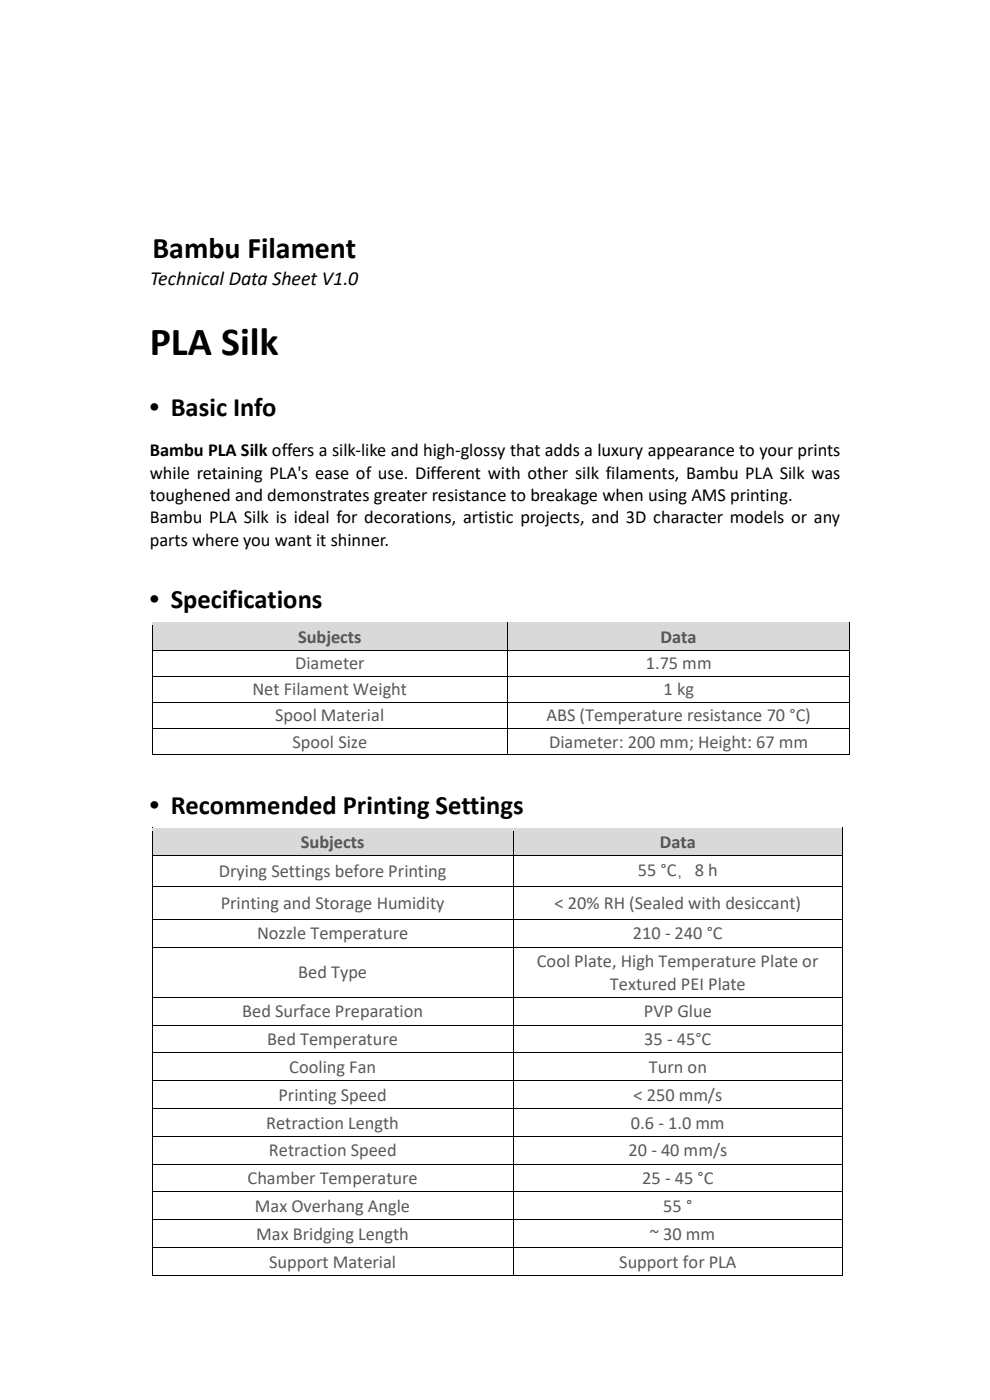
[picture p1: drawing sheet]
<svg xmlns="http://www.w3.org/2000/svg" width="210mm" height="297mm" viewBox="0 0 210 297" stroke-linecap="round" stroke-linejoin="round" font-family="sans-serif">
<defs><g id="words">
<text font-size="8.5" x="31.8" y="75.3">PLA Silk</text>
<text font-size="6.3" x="32.3" y="54.7">Bambu Filament</text>
<g font-size="5.6">
<text x="31.8" y="88.2">• Basic Info</text>
<text x="31.8" y="129.1">• Specifications</text>
<text x="31.8" y="172.7">• Recommended Printing Settings</text>
</g>
<text font-size="4.2" x="31.8" y="60.4">Technical Data Sheet V1.0</text>
<g font-size="3.9">
<text x="31.8" y="96.8">Bambu PLA Silk offers a silk-like and high-glossy that adds a luxury appearance to your prints</text>
<text x="31.8" y="101.6">while retaining PLA's ease of use. Different with other silk filaments, Bambu PLA Silk was</text>
<text x="31.8" y="106.3">toughened and demonstrates greater resistance to breakage when using AMS printing.</text>
<text x="31.8" y="111">Bambu PLA Silk is ideal for decorations, artistic projects, and 3D character models or any</text>
<text x="31.8" y="115.8">parts where you want it shinner.</text>
</g>
<g font-size="3.9" fill="#525252">
<text x="63.2" y="136.3">Subjects</text>
<text x="140.1" y="136.3">Data</text>
<text x="63.8" y="180">Subjects</text>
<text x="139.9" y="180">Data</text>
</g>
<g font-size="3.9" fill="#595959">
<text x="62.5" y="142">Diameter</text>
<text x="136.9" y="142">1.75 mm</text>
<text x="53.5" y="147.6">Net Filament Weight</text>
<text x="140.7" y="147.6">1 kg</text>
<text x="58.3" y="153.1">Spool Material</text>
<text x="115.8" y="153.1">ABS (Temperature resistance 70 °C)</text>
<text x="62" y="158.6">Spool Size</text>
<text x="116.4" y="158.6">Diameter: 200 mm; Height: 67 mm</text>
<text x="135.2" y="185.9">55 °C，8 h</text>
<text x="46.4" y="186.1">Drying Settings before Printing</text>
<text x="46.8" y="192.9">Printing and Storage Humidity</text>
<text x="117.6" y="192.9">&lt; 20% RH (Sealed with desiccant)</text>
<text x="54.5" y="199.3">Nozzle Temperature</text>
<text x="134.2" y="199.3">210 - 240 °C</text>
<text x="63.2" y="207.6">Bed Type</text>
<text x="113.8" y="205.2">Cool Plate, High Temperature Plate or</text>
<text x="129.3" y="210">Textured PEI Plate</text>
<text x="51.4" y="215.9">Bed Surface Preparation</text>
<text x="136.5" y="215.9">PVP Glue</text>
<text x="56.6" y="221.8">Bed Temperature</text>
<text x="136.6" y="221.8">35 - 45°C</text>
<text x="61.3" y="227.7">Cooling Fan</text>
<text x="137.6" y="227.7">Turn on</text>
<text x="59" y="233.6">Printing Speed</text>
<text x="134.3" y="233.6">&lt; 250 mm/s</text>
<text x="56.4" y="239.5">Retraction Length</text>
<text x="133.8" y="239.5">0.6 - 1.0 mm</text>
<text x="57" y="245.4">Retraction Speed</text>
<text x="133.2" y="245.4">20 - 40 mm/s</text>
<text x="52.5" y="251.3">Chamber Temperature</text>
<text x="136.2" y="251.3">25 - 45 °C</text>
<text x="54" y="257.2">Max Overhang Angle</text>
<text x="140.6" y="257.2">55 °</text>
<text x="54.3" y="263.1">Max Bridging Length</text>
<text x="137.8" y="263.1">~ 30 mm</text>
<text x="57.1" y="269">Support Material</text>
<text x="131.3" y="269">Support for PLA</text>
</g>
</g></defs>
<g fill="#d9d9d9">
<path d="M32.4 132.1h75.1v5.8h-75.1z" fill-rule="evenodd"/>
<path d="M33.7 132.6h72.5v4.8h-72.5z" fill-rule="evenodd"/>
<path d="M107.7 132.1h72.4v5.8h-72.4z" fill-rule="evenodd"/>
<path d="M109 132.6h69.8v4.8h-69.8z" fill-rule="evenodd"/>
</g>
<g fill="#000">
<path d="M32.2 132h.2v.6h-.2z" fill-rule="evenodd"/>
<path d="M32.2 132h.2v.1h-.2z" fill-rule="evenodd"/>
</g>
<path d="M32.4 132.1h75.1" fill="none" stroke="#000" stroke-width=".21"/>
<path d="M32.4 132.1h75.1v.5h-75.1z" fill-rule="evenodd" fill="#d9d9d9"/>
<g fill="#000">
<path d="M107.5 132.1h.1v.5h-.1z" fill-rule="evenodd"/>
<path d="M107.5 132h.1v.1h-.1z" fill-rule="evenodd"/>
</g>
<path d="M107.6 132.1h72.5" fill="none" stroke="#000" stroke-width=".21"/>
<path d="M107.6 132.1h72.5v.5h-72.5z" fill-rule="evenodd" fill="#d9d9d9"/>
<g fill="#000">
<path d="M180.1 132h.1v.6h-.1z" fill-rule="evenodd"/>
<path d="M180.1 132h.1v.1h-.1z" fill-rule="evenodd"/>
</g>
<path d="M32.3 137.4h75.3v.5h-75.3z" fill-rule="evenodd" fill="#d9d9d9"/>
<path d="M32.3 132.6v5.3" fill="none" stroke="#000" stroke-width=".21"/>
<path d="M107.6 137.4h72.6v.5h-72.6z" fill-rule="evenodd" fill="#d9d9d9"/>
<g fill="none" stroke="#000" stroke-width=".21">
<path d="M32.3 138.4v5M32.4 138h75.1M107.6 132.6v5.3M107.6 138.4v5M107.6 138h72.5M180.2 132.6v5.3M180.2 138.4v5M32.3 143.9v5M32.3 149.4v5M32.3 154.9v5.1M32.4 143.5h75.1M32.4 149h75.1"/>
<path d="M32.4 154.5h75.1M107.6 143.9v5M107.6 149.4v5M107.6 154.9v5.1M107.6 143.5h72.5M107.6 149h72.5M107.6 154.5h72.5M180.2 143.9v5M180.2 149.4v5M180.2 154.9v5.1M32.4 160h75.1M107.6 160h72.5"/>
</g>
<g fill="#000">
<path d="M32.2 137.9h.2v.5h-.2z" fill-rule="evenodd"/>
<path d="M107.5 137.9h.1v.5h-.1z" fill-rule="evenodd"/>
<path d="M180.1 137.9h.1v.5h-.1z" fill-rule="evenodd"/>
<path d="M32.2 143.4h.2v.5h-.2z" fill-rule="evenodd"/>
<path d="M32.2 148.9h.2v.5h-.2z" fill-rule="evenodd"/>
<path d="M32.2 154.4h.2v.5h-.2z" fill-rule="evenodd"/>
<path d="M107.5 143.4h.1v.5h-.1z" fill-rule="evenodd"/>
<path d="M107.5 148.9h.1v.5h-.1z" fill-rule="evenodd"/>
<path d="M107.5 154.4h.1v.5h-.1z" fill-rule="evenodd"/>
<path d="M180.1 143.4h.1v.5h-.1z" fill-rule="evenodd"/>
<path d="M180.1 148.9h.1v.5h-.1z" fill-rule="evenodd"/>
<path d="M180.1 154.4h.1v.5h-.1z" fill-rule="evenodd"/>
<path d="M32.2 160h.2v.1h-.2z" fill-rule="evenodd"/>
<path d="M32.2 160h.2v.1h-.2z" fill-rule="evenodd"/>
<path d="M107.5 160h.1v.1h-.1z" fill-rule="evenodd"/>
<path d="M180.1 160h.1v.1h-.1z" fill-rule="evenodd"/>
<path d="M180.1 160h.1v.1h-.1z" fill-rule="evenodd"/>
</g>
<g fill="#d9d9d9">
<path d="M32.4 175.8h76.3v5.8h-76.3z" fill-rule="evenodd"/>
<path d="M33.7 176.3h73.7v4.7h-73.7z" fill-rule="evenodd"/>
<path d="M108.9 175.8h69.6v5.8h-69.6z" fill-rule="evenodd"/>
<path d="M110.2 176.3h67v4.7h-67z" fill-rule="evenodd"/>
</g>
<g fill="#000">
<path d="M32.2 175.6h.2v.7h-.2z" fill-rule="evenodd"/>
<path d="M32.2 175.6h.2v.2h-.2z" fill-rule="evenodd"/>
</g>
<path d="M32.4 175.7h76.3" fill="none" stroke="#000" stroke-width=".21"/>
<path d="M32.4 175.8h76.3v.5h-76.3z" fill-rule="evenodd" fill="#d9d9d9"/>
<g fill="#000">
<path d="M108.7 175.8h.2v.5h-.2z" fill-rule="evenodd"/>
<path d="M108.7 175.6h.2v.2h-.2z" fill-rule="evenodd"/>
</g>
<path d="M108.9 175.7h69.6" fill="none" stroke="#000" stroke-width=".21"/>
<path d="M108.9 175.8h69.6v.5h-69.6z" fill-rule="evenodd" fill="#d9d9d9"/>
<g fill="#000">
<path d="M178.5 175.6h.2v.7h-.2z" fill-rule="evenodd"/>
<path d="M178.5 175.6h.2v.2h-.2z" fill-rule="evenodd"/>
</g>
<path d="M32.3 181h76.5v.5h-76.5z" fill-rule="evenodd" fill="#d9d9d9"/>
<path d="M32.3 176.3v5.2" fill="none" stroke="#000" stroke-width=".21"/>
<path d="M108.8 181h69.8v.5h-69.8z" fill-rule="evenodd" fill="#d9d9d9"/>
<g fill="none" stroke="#000" stroke-width=".21">
<path d="M108.8 176.3v5.2M178.6 176.3v5.2M32.3 182.2v5.7M32.3 188.6v6.4M32.3 195.6v5.3M32.4 181.6h76.3M32.4 188h76.3M32.4 195.1h76.3M108.8 182.2v5.7M108.8 188.6v6.4M108.8 195.6v5.3M108.9 181.6h69.6"/>
<path d="M108.9 188h69.6M108.9 195.1h69.6M178.6 182.2v5.7M178.6 188.6v6.4M178.6 195.6v5.3M32.3 201.5v10M32.3 212.2v5.2M32.3 218.1v5.2M32.4 200.9h76.3M32.4 211.6h76.3M32.4 217.5h76.3M108.8 201.5v10"/>
<path d="M108.8 212.2v5.2M108.8 218.1v5.2M108.9 200.9h69.6M108.9 211.6h69.6M108.9 217.5h69.6M178.6 201.5v10M178.6 212.2v5.2M178.6 218.1v5.2M32.3 224v5.2M32.3 229.9v5.2M32.3 235.8v5.2M32.4 223.4h76.3"/>
<path d="M32.4 229.3h76.3M32.4 235.2h76.3M108.8 224v5.2M108.8 229.9v5.2M108.8 235.8v5.2M108.9 223.4h69.6M108.9 229.3h69.6M108.9 235.2h69.6M178.6 224v5.2M178.6 229.9v5.2M178.6 235.8v5.2M32.3 241.7v5.2"/>
<path d="M32.3 247.6v5.2M32.3 253.5v5.2M32.3 259.4v5.2M32.4 241.1h76.3M32.4 247h76.3M32.4 252.9h76.3M32.4 258.8h76.3M108.8 241.7v5.2M108.8 247.6v5.2M108.8 253.5v5.2M108.8 259.4v5.2M108.9 241.1h69.6"/>
<path d="M108.9 247h69.6M108.9 252.9h69.6M108.9 258.8h69.6M178.6 241.7v5.2M178.6 247.6v5.2M178.6 253.5v5.2M178.6 259.4v5.2M32.3 265.3v5.3M32.4 264.7h76.3M32.4 270.6h76.3M108.8 265.3v5.3M108.9 264.7h69.6"/>
<path d="M108.9 270.6h69.6M178.6 265.3v5.3"/>
</g>
<g fill="#000">
<path d="M32.2 181.5h.2v.7h-.2z" fill-rule="evenodd"/>
<path d="M32.2 187.9h.2v.7h-.2z" fill-rule="evenodd"/>
<path d="M32.2 195h.2v.6h-.2z" fill-rule="evenodd"/>
<path d="M108.7 181.5h.2v.7h-.2z" fill-rule="evenodd"/>
<path d="M108.7 187.9h.2v.7h-.2z" fill-rule="evenodd"/>
<path d="M108.7 195h.2v.6h-.2z" fill-rule="evenodd"/>
<path d="M178.5 181.5h.2v.7h-.2z" fill-rule="evenodd"/>
<path d="M178.5 187.9h.2v.7h-.2z" fill-rule="evenodd"/>
<path d="M178.5 195h.2v.6h-.2z" fill-rule="evenodd"/>
<path d="M32.2 200.9h.2v.6h-.2z" fill-rule="evenodd"/>
<path d="M32.2 211.5h.2v.7h-.2z" fill-rule="evenodd"/>
<path d="M32.2 217.4h.2v.7h-.2z" fill-rule="evenodd"/>
<path d="M108.7 200.9h.2v.6h-.2z" fill-rule="evenodd"/>
<path d="M108.7 211.5h.2v.7h-.2z" fill-rule="evenodd"/>
<path d="M108.7 217.4h.2v.7h-.2z" fill-rule="evenodd"/>
<path d="M178.5 200.9h.2v.6h-.2z" fill-rule="evenodd"/>
<path d="M178.5 211.5h.2v.7h-.2z" fill-rule="evenodd"/>
<path d="M178.5 217.4h.2v.7h-.2z" fill-rule="evenodd"/>
<path d="M32.2 223.3h.2v.7h-.2z" fill-rule="evenodd"/>
<path d="M32.2 229.2h.2v.7h-.2z" fill-rule="evenodd"/>
<path d="M32.2 235.1h.2v.7h-.2z" fill-rule="evenodd"/>
<path d="M108.7 223.3h.2v.7h-.2z" fill-rule="evenodd"/>
<path d="M108.7 229.2h.2v.7h-.2z" fill-rule="evenodd"/>
<path d="M108.7 235.1h.2v.7h-.2z" fill-rule="evenodd"/>
<path d="M178.5 223.3h.2v.7h-.2z" fill-rule="evenodd"/>
<path d="M178.5 229.2h.2v.7h-.2z" fill-rule="evenodd"/>
<path d="M178.5 235.1h.2v.7h-.2z" fill-rule="evenodd"/>
<path d="M32.2 241h.2v.7h-.2z" fill-rule="evenodd"/>
<path d="M32.2 246.9h.2v.7h-.2z" fill-rule="evenodd"/>
<path d="M32.2 252.8h.2v.7h-.2z" fill-rule="evenodd"/>
<path d="M32.2 258.7h.2v.7h-.2z" fill-rule="evenodd"/>
<path d="M108.7 241h.2v.7h-.2z" fill-rule="evenodd"/>
<path d="M108.7 246.9h.2v.7h-.2z" fill-rule="evenodd"/>
<path d="M108.7 252.8h.2v.7h-.2z" fill-rule="evenodd"/>
<path d="M108.7 258.7h.2v.7h-.2z" fill-rule="evenodd"/>
<path d="M178.5 241h.2v.7h-.2z" fill-rule="evenodd"/>
<path d="M178.5 246.9h.2v.7h-.2z" fill-rule="evenodd"/>
<path d="M178.5 252.8h.2v.7h-.2z" fill-rule="evenodd"/>
<path d="M178.5 258.7h.2v.7h-.2z" fill-rule="evenodd"/>
<path d="M32.2 264.6h.2v.7h-.2z" fill-rule="evenodd"/>
<path d="M32.2 270.6h.2v.1h-.2z" fill-rule="evenodd"/>
<path d="M32.2 270.6h.2v.1h-.2z" fill-rule="evenodd"/>
<path d="M108.7 264.6h.2v.7h-.2z" fill-rule="evenodd"/>
<path d="M108.7 270.6h.2v.1h-.2z" fill-rule="evenodd"/>
<path d="M178.5 264.6h.2v.7h-.2z" fill-rule="evenodd"/>
<path d="M178.5 270.6h.2v.1h-.2z" fill-rule="evenodd"/>
<path d="M178.5 270.6h.2v.1h-.2z" fill-rule="evenodd"/>
</g>
<use href="#words"/>
</svg>
